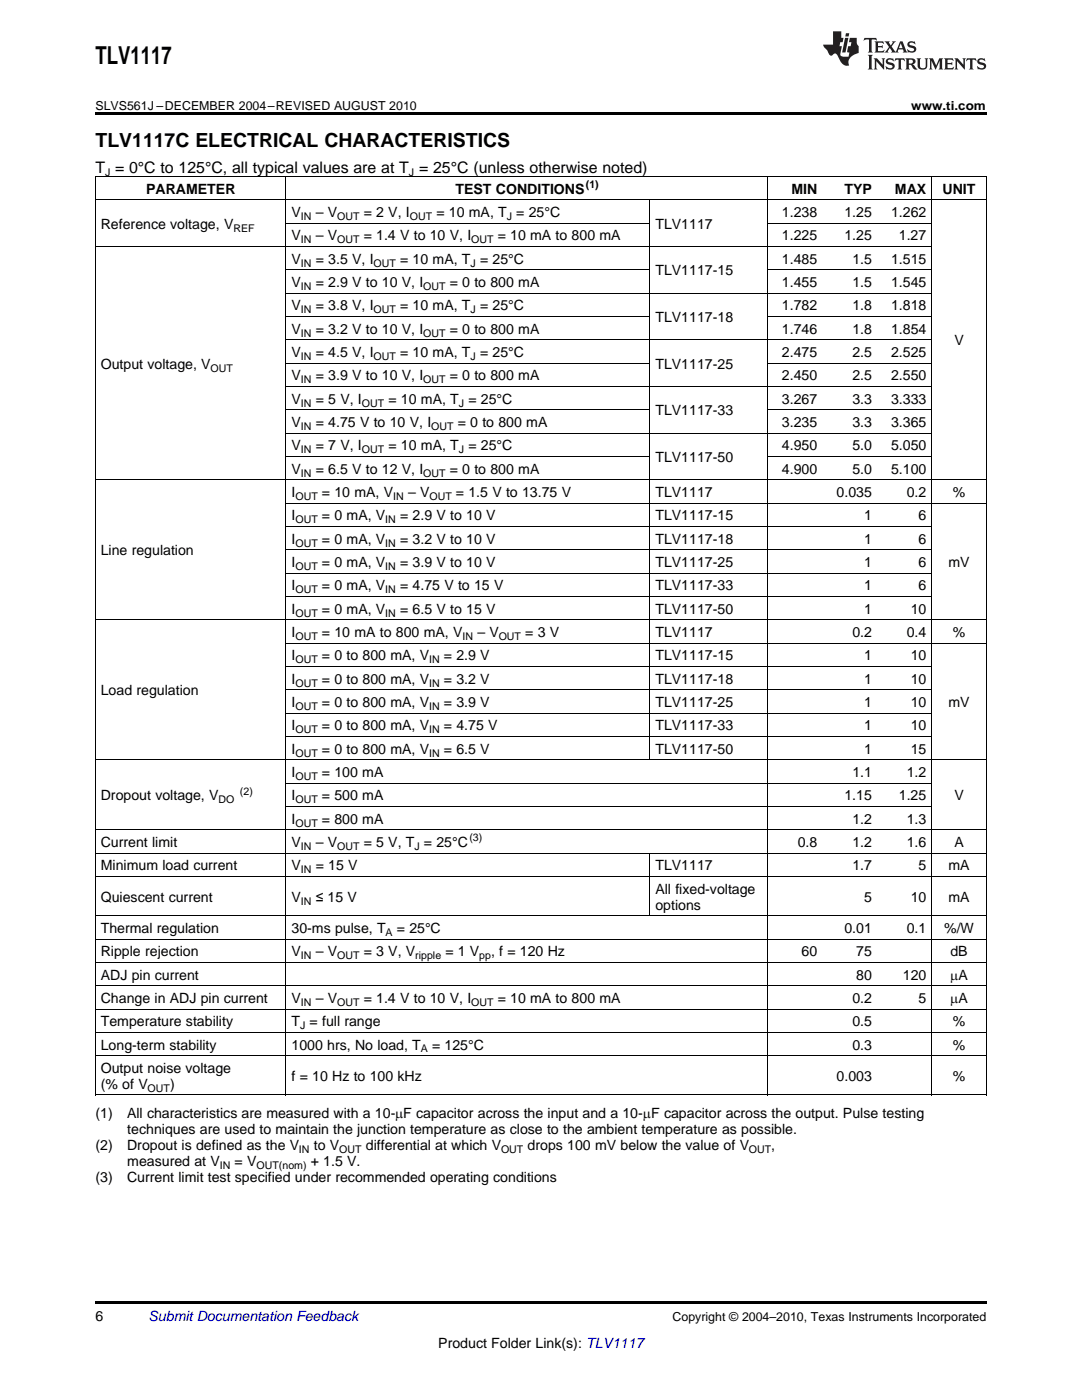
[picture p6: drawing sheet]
<svg xmlns="http://www.w3.org/2000/svg" width="216mm" height="279mm" viewBox="0 0 216 279" stroke-linecap="round" stroke-linejoin="round" font-family="sans-serif">
<defs><g id="words">
<text font-size="4.9" x="19" y="12.8">TLV1117</text>
<text font-size="3.9" x="19" y="29.3">TLV1117C ELECTRICAL CHARACTERISTICS</text>
<text font-size="3.2" x="19" y="34.4">T = 0°C to 125°C, all typical values are at T = 25°C (unless otherwise noted)</text>
<g font-size="2.8">
<text x="29.1" y="38.7">PARAMETER</text>
<text x="90.9" y="38.7">TEST CONDITIONS</text>
<text x="157.9" y="38.7">MIN</text>
<text x="168.5" y="38.7">TYP</text>
<text x="178.6" y="38.7">MAX</text>
<text x="188.1" y="38.7">UNIT</text>
<text x="20.1" y="45.6">Reference voltage, V</text>
<text x="58.2" y="43.3">V</text>
<text x="58.2" y="48">V</text>
<text x="63" y="43.3">– V</text>
<text x="63" y="48">– V</text>
<text x="72.6" y="43.3">= 2 V, I</text>
<text x="72.6" y="48">= 1.4 V to 10 V, I</text>
<text x="87.1" y="43.3">= 10 mA, T = 25°C</text>
<text x="99.3" y="48">= 10 mA to 800 mA</text>
<text x="130.8" y="45.6">TLV1117</text>
<text x="156" y="43.3">1.238</text>
<text x="156" y="48">1.225</text>
<text x="168.5" y="43.3">1.25</text>
<text x="168.5" y="48">1.25</text>
<text x="177.8" y="43.3">1.262</text>
<text x="179.4" y="48">1.27</text>
<text x="58.2" y="52.6">V</text>
<text x="63" y="52.6">= 3.5 V, I</text>
<text x="79.8" y="52.6">= 10 mA, T = 25°C</text>
<text x="156" y="52.6">1.485</text>
<text x="170.1" y="52.6">1.5</text>
<text x="177.8" y="52.6">1.515</text>
<text x="58.2" y="57.3">V</text>
<text x="63" y="57.3">= 2.9 V to 10 V, I</text>
<text x="89.7" y="57.3">= 0 to 800 mA</text>
<text x="130.8" y="55">TLV1117-15</text>
<text x="156" y="57.3">1.455</text>
<text x="170.1" y="57.3">1.5</text>
<text x="177.8" y="57.3">1.545</text>
<text x="58.2" y="61.9">V</text>
<text x="63" y="61.9">= 3.8 V, I</text>
<text x="79.8" y="61.9">= 10 mA, T = 25°C</text>
<text x="130.8" y="64.3">TLV1117-18</text>
<text x="156" y="61.9">1.782</text>
<text x="170.1" y="61.9">1.8</text>
<text x="177.8" y="61.9">1.818</text>
<text x="58.2" y="66.6">V</text>
<text x="58.2" y="71.3">V</text>
<text x="63" y="66.6">= 3.2 V to 10 V, I</text>
<text x="63" y="71.3">= 4.5 V, I</text>
<text x="79.8" y="71.3">= 10 mA, T = 25°C</text>
<text x="89.7" y="66.6">= 0 to 800 mA</text>
<text x="156" y="66.6">1.746</text>
<text x="156" y="71.3">2.475</text>
<text x="170.1" y="66.6">1.8</text>
<text x="170.1" y="71.3">2.5</text>
<text x="177.8" y="66.6">1.854</text>
<text x="177.8" y="71.3">2.525</text>
<text x="190.4" y="68.9">V</text>
<text x="20.1" y="73.6">Output voltage, V</text>
<text x="58.2" y="75.9">V</text>
<text x="63" y="75.9">= 3.9 V to 10 V, I</text>
<text x="89.7" y="75.9">= 0 to 800 mA</text>
<text x="130.8" y="73.6">TLV1117-25</text>
<text x="156" y="75.9">2.450</text>
<text x="170.1" y="75.9">2.5</text>
<text x="177.8" y="75.9">2.550</text>
<text x="58.2" y="80.6">V</text>
<text x="63" y="80.6">= 5 V, I</text>
<text x="77.5" y="80.6">= 10 mA, T = 25°C</text>
<text x="130.8" y="82.9">TLV1117-33</text>
<text x="156" y="80.6">3.267</text>
<text x="170.1" y="80.6">3.3</text>
<text x="177.8" y="80.6">3.333</text>
<text x="58.2" y="85.2">V</text>
<text x="58.2" y="89.9">V</text>
<text x="63" y="85.2">= 4.75 V to 10 V, I</text>
<text x="63" y="89.9">= 7 V, I</text>
<text x="77.5" y="89.9">= 10 mA, T = 25°C</text>
<text x="91.3" y="85.2">= 0 to 800 mA</text>
<text x="156" y="85.2">3.235</text>
<text x="156" y="89.9">4.950</text>
<text x="170.1" y="85.2">3.3</text>
<text x="170.1" y="89.9">5.0</text>
<text x="177.8" y="85.2">3.365</text>
<text x="177.8" y="89.9">5.050</text>
<text x="58.2" y="94.5">V</text>
<text x="63" y="94.5">= 6.5 V to 12 V, I</text>
<text x="89.7" y="94.5">= 0 to 800 mA</text>
<text x="130.8" y="92.2">TLV1117-50</text>
<text x="156" y="94.5">4.900</text>
<text x="170.1" y="94.5">5.0</text>
<text x="177.8" y="94.5">5.100</text>
<text x="58.2" y="99.2">I</text>
<text x="64.2" y="99.2">= 10 mA, V</text>
<text x="81.4" y="99.2">– V</text>
<text x="91" y="99.2">= 1.5 V to 13.75 V</text>
<text x="130.8" y="99.2">TLV1117</text>
<text x="166.9" y="99.2">0.035</text>
<text x="180.9" y="99.2">0.2</text>
<text x="190.1" y="99.2">%</text>
<text x="58.2" y="103.9">I</text>
<text x="64.2" y="103.9">= 0 mA, V</text>
<text x="79.8" y="103.9">= 2.9 V to 10 V</text>
<text x="130.8" y="103.9">TLV1117-15</text>
<text x="172.4" y="103.9">1</text>
<text x="183.3" y="103.9">6</text>
<text x="20.1" y="110.8">Line regulation</text>
<text x="58.2" y="108.5">I</text>
<text x="58.2" y="113.2">I</text>
<text x="64.2" y="108.5">= 0 mA, V</text>
<text x="64.2" y="113.2">= 0 mA, V</text>
<text x="79.8" y="108.5">= 3.2 V to 10 V</text>
<text x="79.8" y="113.2">= 3.9 V to 10 V</text>
<text x="130.8" y="108.5">TLV1117-18</text>
<text x="130.8" y="113.2">TLV1117-25</text>
<text x="172.4" y="108.5">1</text>
<text x="172.4" y="113.2">1</text>
<text x="183.3" y="108.5">6</text>
<text x="183.3" y="113.2">6</text>
<text x="189.3" y="113.2">mV</text>
<text x="58.2" y="117.8">I</text>
<text x="64.2" y="117.8">= 0 mA, V</text>
<text x="79.8" y="117.8">= 4.75 V to 15 V</text>
<text x="130.8" y="117.8">TLV1117-33</text>
<text x="172.4" y="117.8">1</text>
<text x="183.3" y="117.8">6</text>
<text x="58.2" y="122.5">I</text>
<text x="64.2" y="122.5">= 0 mA, V</text>
<text x="79.8" y="122.5">= 6.5 V to 15 V</text>
<text x="130.8" y="122.5">TLV1117-50</text>
<text x="172.4" y="122.5">1</text>
<text x="181.7" y="122.5">10</text>
<text x="58.2" y="127.1">I</text>
<text x="58.2" y="131.8">I</text>
<text x="64.2" y="127.1">= 10 mA to 800 mA, V</text>
<text x="64.2" y="131.8">= 0 to 800 mA, V</text>
<text x="88.6" y="131.8">= 2.9 V</text>
<text x="95.2" y="127.1">– V</text>
<text x="104.8" y="127.1">= 3 V</text>
<text x="130.8" y="127.1">TLV1117</text>
<text x="130.8" y="131.8">TLV1117-15</text>
<text x="170.1" y="127.1">0.2</text>
<text x="172.4" y="131.8">1</text>
<text x="180.9" y="127.1">0.4</text>
<text x="181.7" y="131.8">10</text>
<text x="190.1" y="127.1">%</text>
<text x="58.2" y="136.5">I</text>
<text x="64.2" y="136.5">= 0 to 800 mA, V</text>
<text x="88.6" y="136.5">= 3.2 V</text>
<text x="130.8" y="136.5">TLV1117-18</text>
<text x="172.4" y="136.5">1</text>
<text x="181.7" y="136.5">10</text>
<text x="20.1" y="138.8">Load regulation</text>
<text x="58.2" y="141.1">I</text>
<text x="64.2" y="141.1">= 0 to 800 mA, V</text>
<text x="88.6" y="141.1">= 3.9 V</text>
<text x="130.8" y="141.1">TLV1117-25</text>
<text x="172.4" y="141.1">1</text>
<text x="181.7" y="141.1">10</text>
<text x="189.3" y="141.1">mV</text>
<text x="58.2" y="145.8">I</text>
<text x="64.2" y="145.8">= 0 to 800 mA, V</text>
<text x="88.6" y="145.8">= 4.75 V</text>
<text x="130.8" y="145.8">TLV1117-33</text>
<text x="172.4" y="145.8">1</text>
<text x="181.7" y="145.8">10</text>
<text x="58.2" y="150.4">I</text>
<text x="58.2" y="155.1">I</text>
<text x="64.2" y="150.4">= 0 to 800 mA, V</text>
<text x="64.2" y="155.1">= 100 mA</text>
<text x="88.6" y="150.4">= 6.5 V</text>
<text x="130.8" y="150.4">TLV1117-50</text>
<text x="170.1" y="155.1">1.1</text>
<text x="172.4" y="150.4">1</text>
<text x="180.9" y="155.1">1.2</text>
<text x="181.7" y="150.4">15</text>
<text x="20.1" y="159.7">Dropout voltage, V</text>
<text x="58.2" y="159.7">I</text>
<text x="64.2" y="159.7">= 500 mA</text>
<text x="168.5" y="159.7">1.15</text>
<text x="179.4" y="159.7">1.25</text>
<text x="190.4" y="159.7">V</text>
<text x="58.2" y="164.4">I</text>
<text x="64.2" y="164.4">= 800 mA</text>
<text x="170.1" y="164.4">1.2</text>
<text x="180.9" y="164.4">1.3</text>
<text x="20.1" y="169.1">Current limit</text>
<text x="20.1" y="173.7">Minimum load current</text>
<text x="58.2" y="169.1">V</text>
<text x="58.2" y="173.7">V</text>
<text x="63" y="169.1">– V</text>
<text x="63" y="173.7">= 15 V</text>
<text x="72.6" y="169.1">= 5 V, T = 25°C</text>
<text x="130.8" y="173.7">TLV1117</text>
<text x="159.2" y="169.1">0.8</text>
<text x="170.1" y="169.1">1.2</text>
<text x="170.1" y="173.7">1.7</text>
<text x="180.9" y="169.1">1.6</text>
<text x="183.3" y="173.7">5</text>
<text x="189.3" y="173.7">mA</text>
<text x="190.4" y="169.1">A</text>
<text x="20.1" y="180">Quiescent current</text>
<text x="58.2" y="180">V</text>
<text x="63" y="180">≤ 15 V</text>
<text x="130.8" y="178.4">All fixed-voltage</text>
<text x="172.4" y="180">5</text>
<text x="181.7" y="180">10</text>
<text x="189.3" y="180">mA</text>
<text x="130.8" y="181.5">options</text>
<text x="20.1" y="186.2">Thermal regulation</text>
<text x="20.1" y="190.9">Ripple rejection</text>
<text x="58.2" y="186.2">30-ms pulse, T</text>
<text x="58.2" y="190.9">V</text>
<text x="63" y="190.9">– V</text>
<text x="72.6" y="190.9">= 3 V, V</text>
<text x="79.2" y="186.2">= 25°C</text>
<text x="88.9" y="190.9">= 1 V</text>
<text x="98" y="190.9">, f = 120 Hz</text>
<text x="159.9" y="190.9">60</text>
<text x="168.5" y="186.2">0.01</text>
<text x="170.9" y="190.9">75</text>
<text x="180.9" y="186.2">0.1</text>
<text x="188.4" y="186.2">%/W</text>
<text x="189.7" y="190.9">dB</text>
<text x="20.1" y="195.5">ADJ pin current</text>
<text x="170.9" y="195.5">80</text>
<text x="180.2" y="195.5">120</text>
<text x="189.6" y="195.5">mA</text>
<text x="20.1" y="200.2">Change in ADJ pin current</text>
<text x="58.2" y="200.2">V</text>
<text x="63" y="200.2">– V</text>
<text x="72.6" y="200.2">= 1.4 V to 10 V, I</text>
<text x="99.3" y="200.2">= 10 mA to 800 mA</text>
<text x="170.1" y="200.2">0.2</text>
<text x="183.3" y="200.2">5</text>
<text x="189.6" y="200.2">mA</text>
<text x="20.1" y="204.8">Temperature stability</text>
<text x="20.1" y="209.5">Long-term stability</text>
<text x="58.2" y="204.8">T = full range</text>
<text x="58.2" y="209.5">1000 hrs, No load, T</text>
<text x="86.2" y="209.5">= 125°C</text>
<text x="170.1" y="204.8">0.5</text>
<text x="170.1" y="209.5">0.3</text>
<text x="190.1" y="204.8">%</text>
<text x="190.1" y="209.5">%</text>
<text x="20.1" y="214.1">Output noise voltage</text>
<text x="58.2" y="215.7">f = 10 Hz to 100 kHz</text>
<text x="166.9" y="215.7">0.003</text>
<text x="190.1" y="215.7">%</text>
<text x="20.1" y="217.3">(% of V</text>
<text x="33.9" y="217.3">)</text>
<text x="19" y="223.2">(1)</text>
<text x="25.4" y="223.2">All characteristics are measured with a 10-mF capacitor across the input and a 10-mF capacitor across the output. Pulse testing</text>
<text x="25.4" y="226.3">techniques are used to maintain the junction temperature as close to the ambient temperature as possible.</text>
<text x="19" y="229.5">(2)</text>
<text x="25.4" y="229.5">Dropout is defined as the V</text>
<text x="25.4" y="232.7">measured at V</text>
<text x="46.8" y="232.7">= V</text>
<text x="62" y="232.7">+ 1.5 V.</text>
<text x="62.6" y="229.5">to V</text>
<text x="73" y="229.5">differential at which V</text>
<text x="105.3" y="229.5">drops 100 mV below the value of V</text>
<text x="153.9" y="229.5">,</text>
<text x="19" y="235.9">(3)</text>
<text x="25.4" y="235.9">Current limit test specified under recommended operating conditions</text>
<text x="19" y="263.6">6</text>
<text x="87.5" y="269">Product Folder Link(s): TLV1117</text>
</g>
<text font-size="2.8" fill="#0000c8" x="29.6" y="263.6">Submit Documentation Feedback</text>
<g font-size="2.5">
<text x="19" y="21.9">SLVS561J –DECEMBER 2004–REVISED AUGUST 2010</text>
<text x="181.8" y="21.9">www.ti.com</text>
<text x="134.2" y="263.6">Copyright © 2004–2010, Texas Instruments Incorporated</text>
</g>
<g font-size="2.1">
<text x="21" y="35.1">J</text>
<text x="81.6" y="35.1">J</text>
<text x="116.9" y="37.5">(1)</text>
<text x="46.6" y="46.2">REF</text>
<text x="60" y="43.9">IN</text>
<text x="67.3" y="43.9">OUT</text>
<text x="81.8" y="43.9">OUT</text>
<text x="101.1" y="43.9">J</text>
<text x="60" y="48.5">IN</text>
<text x="60" y="53.2">IN</text>
<text x="67.3" y="48.5">OUT</text>
<text x="74.5" y="53.2">OUT</text>
<text x="93.9" y="53.2">J</text>
<text x="94" y="48.5">OUT</text>
<text x="60" y="57.9">IN</text>
<text x="84.5" y="57.9">OUT</text>
<text x="60" y="62.5">IN</text>
<text x="74.5" y="62.5">OUT</text>
<text x="93.9" y="62.5">J</text>
<text x="60" y="67.2">IN</text>
<text x="60" y="71.8">IN</text>
<text x="74.5" y="71.8">OUT</text>
<text x="84.5" y="67.2">OUT</text>
<text x="93.9" y="71.8">J</text>
<text x="42" y="74.2">OUT</text>
<text x="60" y="76.5">IN</text>
<text x="84.5" y="76.5">OUT</text>
<text x="60" y="81.1">IN</text>
<text x="72.2" y="81.1">OUT</text>
<text x="91.5" y="81.1">J</text>
<text x="60" y="85.8">IN</text>
<text x="86" y="85.8">OUT</text>
<text x="60" y="90.5">IN</text>
<text x="60" y="95.1">IN</text>
<text x="72.2" y="90.5">OUT</text>
<text x="84.5" y="95.1">OUT</text>
<text x="91.5" y="90.5">J</text>
<text x="58.9" y="99.8">OUT</text>
<text x="78.5" y="99.8">IN</text>
<text x="85.7" y="99.8">OUT</text>
<text x="58.9" y="104.4">OUT</text>
<text x="76.9" y="104.4">IN</text>
<text x="58.9" y="109.1">OUT</text>
<text x="58.9" y="113.7">OUT</text>
<text x="76.9" y="109.1">IN</text>
<text x="76.9" y="113.7">IN</text>
<text x="58.9" y="118.4">OUT</text>
<text x="76.9" y="118.4">IN</text>
<text x="58.9" y="123">OUT</text>
<text x="76.9" y="123">IN</text>
<text x="58.9" y="127.7">OUT</text>
<text x="92.3" y="127.7">IN</text>
<text x="99.5" y="127.7">OUT</text>
<text x="58.9" y="132.4">OUT</text>
<text x="58.9" y="137">OUT</text>
<text x="85.6" y="132.4">IN</text>
<text x="85.6" y="137">IN</text>
<text x="58.9" y="141.7">OUT</text>
<text x="85.6" y="141.7">IN</text>
<text x="58.9" y="146.3">OUT</text>
<text x="85.6" y="146.3">IN</text>
<text x="58.9" y="151">OUT</text>
<text x="58.9" y="155.6">OUT</text>
<text x="85.6" y="151">IN</text>
<text x="43.6" y="160.3">DO</text>
<text x="47.9" y="158.6">(2)</text>
<text x="58.9" y="160.3">OUT</text>
<text x="58.9" y="165">OUT</text>
<text x="93.7" y="167.9">(3)</text>
<text x="60" y="169.6">IN</text>
<text x="67.3" y="169.6">OUT</text>
<text x="82.7" y="169.6">J</text>
<text x="60" y="174.3">IN</text>
<text x="60" y="180.5">IN</text>
<text x="60" y="191.4">IN</text>
<text x="67.3" y="191.4">OUT</text>
<text x="76.9" y="186.8">A</text>
<text x="82.9" y="191.4">ripple</text>
<text x="95.6" y="191.4">pp</text>
<text x="60" y="200.7">IN</text>
<text x="67.3" y="200.7">OUT</text>
<text x="94" y="200.7">OUT</text>
<text x="59.9" y="205.4">J</text>
<text x="84" y="210">A</text>
<text x="29.5" y="217.9">OUT</text>
<text x="43.9" y="233.3">IN</text>
<text x="51.2" y="233.3">OUT(nom)</text>
<text x="59.7" y="230.1">IN</text>
<text x="67.7" y="230.1">OUT</text>
<text x="100" y="230.1">OUT</text>
<text x="149.4" y="230.1">OUT</text>
</g>
</g></defs>
<g fill="#231f20">
<path d="M172.5 7.6l-.1 .5 .4-.2h.6v.1v2.1l-.2 .4h.9l-.2-.4v-2.1l.1-.1h.5l.5 .2-.2-.5zM174.5 8.3l.2 .3v1.5l-.2 .4h1.8l.2-.6a1.04 1.04 0 0 1-1.3 .2v-.7h.6l.3 .2v-.6l-.3 .2h-.6v-.6l.8-.1 .4 .3-.2-.5zM176.5 8.3l.9 1.1-.9 1.1h.8l-.2-.2 .4-.7 .5 .7-.2 .2h1.5l-.2-.2 .2-.4h.9l.1 .4-.2 .2h1l-.3-.3-.7-1.9h-.5l-.9 2-.8-1 .9-1h-.8l.1 .3-.4 .5-.3-.6 .1-.2zM179.7 8.6l.4 1h-.7zM181.3 8.4a.63 .63 0 0 0-.2 .7 .63 .63 0 0 0 .6 .4l.6 .2 .1 .2a.75 .75 0 0 1-.7 .4 .75 .75 0 0 1-.6-.5l.1 .7 .1-.1a1.11 1.11 0 0 0 1.5-.6 1.13 1.13 0 0 0-1.2-.8l-.1-.4a1.04 1.04 0 0 1 1.2 .2l-.2-.5-.2 .1-.4-.2zM173.2 10.9l.2 .4v2.2l-.2 .4h1l-.3-.4v-2.2l.3-.4zM174.3 11.6l.3 .4v1.5l-.3 .4h.8l-.2-.4v-1.3l1.5 1.7v-1.9l.2-.4h-.7l.2 .4v.9l-1.1-1.3zM177 11.8a.62 .62 0 0 0-.2 .7 .62 .62 0 0 0 .6 .4l.6 .1 .1 .3a.76 .76 0 0 1-.7 .3 .76 .76 0 0 1-.7-.4l.2 .7 .1-.1a1.11 1.11 0 0 0 1.5-.6 1.13 1.13 0 0 0-1.2-.8l-.1-.4a1.04 1.04 0 0 1 1.2 .2l-.2-.6-.2 .1-.5-.1zM178.7 11.6l-.2 .6a.61 .61 0 0 1 .8-.3v1.6l-.2 .4h.9l-.2-.4v-1.6a.63 .63 0 0 1 .7 .3l-.1-.6zM180.6 11.6l.3 .4v1.5l-.3 .4h1l-.2-.2-.1-.8 .6 .2a.76 .76 0 0 0 1.2 .7l-1-1a.58 .58 0 0 0 .6-.5 .58 .58 0 0 0-.5-.6zM181.4 11.9h.1a.45 .45 0 0 1 .5 .1 .45 .45 0 0 1 .1 .5l-.8 .2zM182.9 11.6l.2 .2a2.17 2.17 0 0 0 .3 1.9 .99 .99 0 0 0 1.6-.6v-1.1l.2-.4h-.7l.2 .2a1.92 1.92 0 0 1-.2 1.8 .6 .6 0 0 1-.9-.5v-1.1l.2-.4zM185.4 11.6l.2 .4v1.5l-.2 .4h.7l-.2-.4v-1.4l.8 1.8 .8-1.8v1.4l-.2 .4h.9l-.2-.4v-1.5l.2-.4h-.8l-.6 1.5-.6-1.5zM188.4 11.6l.2 .4v1.5l-.2 .4h1.8l.1-.6a1.04 1.04 0 0 1-1.2 .1v-.6h.5l.4 .2v-.6l-.4 .2h-.5v-.7h.8l.3 .3-.1-.6zM190.5 11.6l.2 .4v1.5l-.2 .4h.7l-.2-.4v-1.3l1.5 1.7v-1.9l.2-.4h-.7l.2 .4v.9l-1.1-1.3zM192.9 11.6l-.1 .6a.61 .61 0 0 1 .7-.3l.1 1.6-.3 .4h1l-.3-.4 .1-1.6a.63 .63 0 0 1 .7 .3l-.1-.6zM195.2 11.8a.62 .62 0 0 0-.2 .7 .62 .62 0 0 0 .6 .4l.6 .1 .1 .3a.76 .76 0 0 1-.7 .3 .76 .76 0 0 1-.6-.4l.1 .7 .1-.1a1.11 1.11 0 0 0 1.6-.6 1.13 1.13 0 0 0-1.3-.8l-.1-.4a1.04 1.04 0 0 1 1.2 .2l-.1-.6-.2 .1-.5-.1z"/>
<path d="M166.2 6.3v2.6h-1.9v.4l.8 .9a.91 .91 0 0 0 1 .8 .56 .56 0 0 1 .5-.3 .56 .56 0 0 1 .5 .3l.4 .8a1.53 1.53 0 0 0 1.9 1.2 1.54 1.54 0 0 1 1-2.1l.9-.3v-1.4a1.52 1.52 0 0 1-.4-1.6h-1.3l-.2 .8h.5l-.2 .8h-.5l-.1 1v.2l.4 .1-.2 .8a1.93 1.93 0 0 1-1.6-.3l.3-1.8h-.5l.2-.8h.4l.2-.8h-.4v-1.3zM168.6 7.6l-.6 2.9h.7l.6-2.9zM168.8 6.6l-.1 .7h.6l.2-.7z"/>
</g>
<path d="M19 22.5h177.8v.5h-177.8zM19 259.7h177.8v.5h-177.8z" fill="#000"/>
<g fill="none" stroke="#000" stroke-width=".2">
<path d="M19 39.9h177.8M19 35.2h177.8M19.1 35.3v183.3M57.1 35.3v183.3M129.7 39.9v111.8M153.2 35.3v183.3M185.9 35.3v183.3M196.8 35.3v183.3M19 49.2h166.9M57.1 58.5h128.8M57.1 53.9h72.6M57.1 44.5h72.6"/>
<path d="M153.3 53.9h32.6M153.3 44.5h32.6M57.1 77.1h128.8M57.1 72.5h72.6M57.1 67.8h128.8M57.1 63.2h72.6M153.3 72.5h32.6M153.3 63.2h32.6M19 95.8h177.8M57.1 91.1h72.6M57.1 86.4h128.8M57.1 81.8h72.6"/>
<path d="M153.3 91.1h32.6M153.3 81.8h32.6M57.1 119h128.8M57.1 114.4h128.8M57.1 109.7h128.8M57.1 105.1h128.8M57.1 100.4h139.7M19 123.7h177.8M57.1 137.7h128.8M57.1 133h128.8M57.1 128.4h139.7M19 151.6h177.8"/>
<path d="M57.1 156.3h128.8M57.1 147h128.8M57.1 142.3h128.8M19 174.9h177.8M19 170.3h177.8M19 165.6h177.8M57.1 161h128.8M129.7 170.3v12.5M19 196.7h177.8M19 192.1h177.8M19 187.4h177.8M19 182.8h177.8"/>
<path d="M19 218.5h177.8M19 210.7h177.8M19 206h177.8M19 201.4h177.8"/>
</g>
<use href="#words"/>
</svg>
